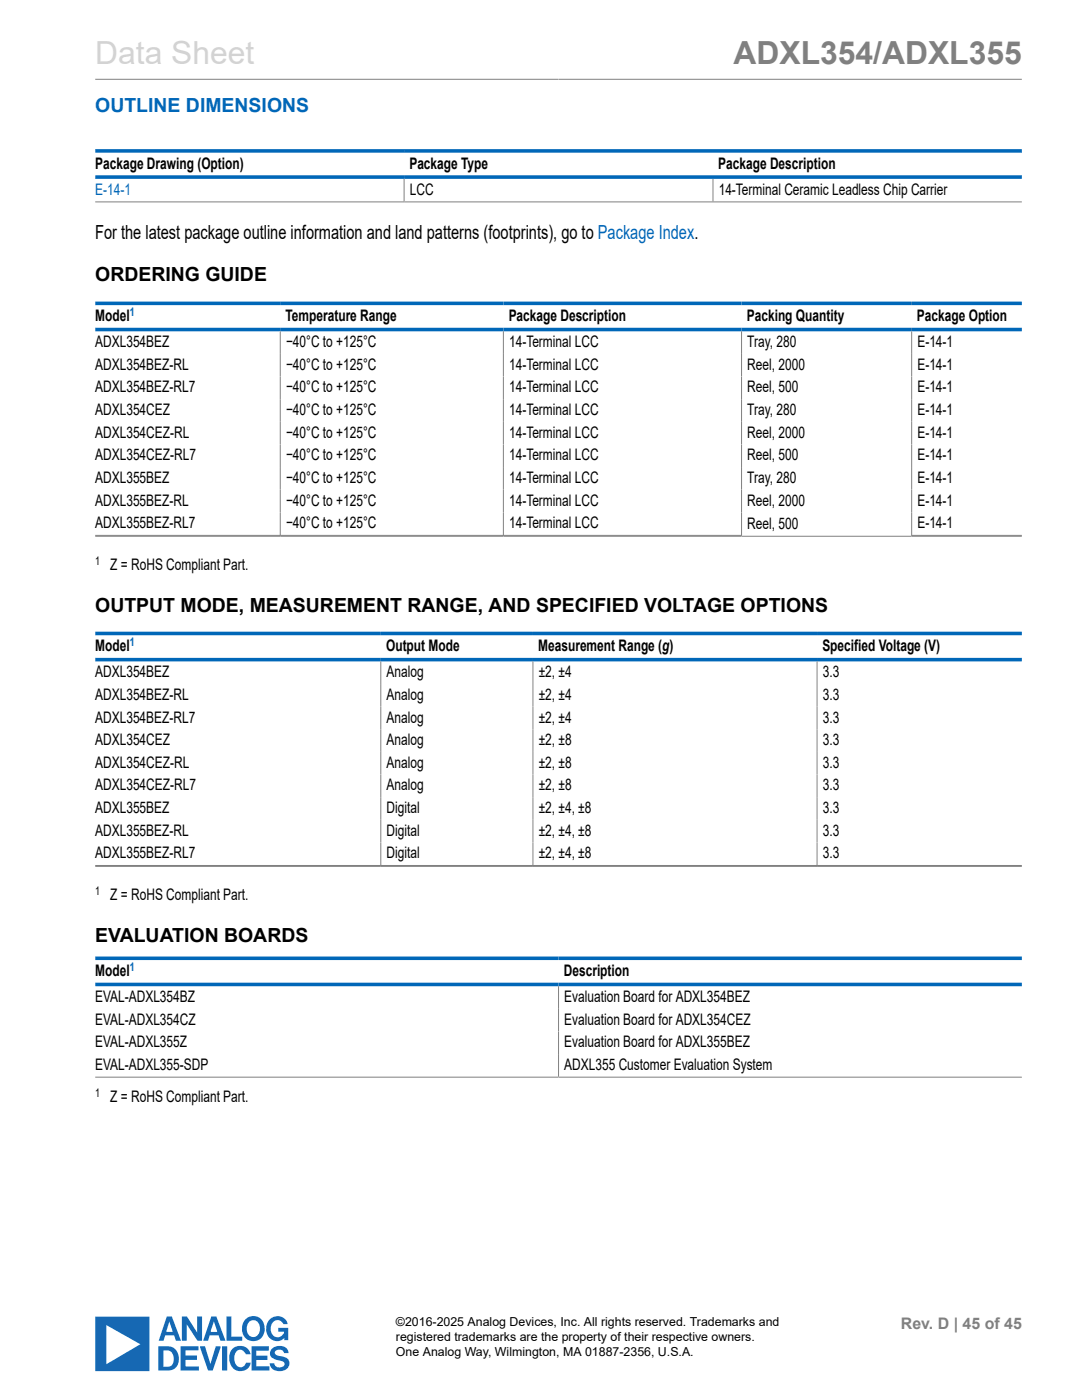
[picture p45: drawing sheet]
<svg xmlns="http://www.w3.org/2000/svg" width="216mm" height="279mm" viewBox="0 0 216 279" stroke-linecap="round" stroke-linejoin="round" font-family="sans-serif">
<defs><g id="words">
<text font-size="6.3" fill="#d3d3d3" x="19" y="12.7">Data Sheet</text>
<text font-size="6.3" fill="#808080" x="146.4" y="12.7">ADXL354/ADXL355</text>
<text font-size="3.9" fill="#0067b8" x="19" y="22.3">OUTLINE DIMENSIONS</text>
<g font-size="3.9">
<text x="19" y="47.6">For the latest package outline information and land patterns (footprints), go to Package Index.</text>
<text x="19" y="56.2">ORDERING GUIDE</text>
<text x="19" y="122">OUTPUT MODE, MEASUREMENT RANGE, AND SPECIFIED VOLTAGE OPTIONS</text>
<text x="19" y="187.9">EVALUATION BOARDS</text>
</g>
<g font-size="3.2">
<text x="19" y="33.6">Package Drawing (Option)</text>
<text x="81.7" y="33.6">Package Type</text>
<text x="143.3" y="33.6">Package Description</text>
<text x="81.8" y="38.9">LCC</text>
<text x="143.4" y="38.9">14-Terminal Ceramic Leadless Chip Carrier</text>
<text x="19" y="64.1">Model</text>
<text x="57" y="64.1">Temperature Range</text>
<text x="101.5" y="64.1">Package Description</text>
<text x="149" y="64.1">Packing Quantity</text>
<text x="183" y="64.1">Package Option</text>
<text x="19" y="69.3">ADXL354BEZ</text>
<text x="57.1" y="69.3">−40°C to +125°C</text>
<text x="101.6" y="69.3">14-Terminal LCC</text>
<text x="149.1" y="69.3">Tray, 280</text>
<text x="183.1" y="69.3">E-14-1</text>
<text x="19" y="73.8">ADXL354BEZ-RL</text>
<text x="57.1" y="73.8">−40°C to +125°C</text>
<text x="101.6" y="73.8">14-Terminal LCC</text>
<text x="149.1" y="73.8">Reel, 2000</text>
<text x="183.1" y="73.8">E-14-1</text>
<text x="19" y="78.3">ADXL354BEZ-RL7</text>
<text x="19" y="82.8">ADXL354CEZ</text>
<text x="57.1" y="78.3">−40°C to +125°C</text>
<text x="57.1" y="82.8">−40°C to +125°C</text>
<text x="101.6" y="78.3">14-Terminal LCC</text>
<text x="101.6" y="82.8">14-Terminal LCC</text>
<text x="149.1" y="78.3">Reel, 500</text>
<text x="149.1" y="82.8">Tray, 280</text>
<text x="183.1" y="78.3">E-14-1</text>
<text x="183.1" y="82.8">E-14-1</text>
<text x="19" y="87.4">ADXL354CEZ-RL</text>
<text x="57.1" y="87.4">−40°C to +125°C</text>
<text x="101.6" y="87.4">14-Terminal LCC</text>
<text x="149.1" y="87.4">Reel, 2000</text>
<text x="183.1" y="87.4">E-14-1</text>
<text x="19" y="91.9">ADXL354CEZ-RL7</text>
<text x="57.1" y="91.9">−40°C to +125°C</text>
<text x="101.6" y="91.9">14-Terminal LCC</text>
<text x="149.1" y="91.9">Reel, 500</text>
<text x="183.1" y="91.9">E-14-1</text>
<text x="19" y="96.4">ADXL355BEZ</text>
<text x="19" y="100.9">ADXL355BEZ-RL</text>
<text x="57.1" y="96.4">−40°C to +125°C</text>
<text x="57.1" y="100.9">−40°C to +125°C</text>
<text x="101.6" y="96.4">14-Terminal LCC</text>
<text x="101.6" y="100.9">14-Terminal LCC</text>
<text x="149.1" y="96.4">Tray, 280</text>
<text x="149.1" y="100.9">Reel, 2000</text>
<text x="183.1" y="96.4">E-14-1</text>
<text x="183.1" y="100.9">E-14-1</text>
<text x="19" y="105.4">ADXL355BEZ-RL7</text>
<text x="57.1" y="105.4">−40°C to +125°C</text>
<text x="101.6" y="105.4">14-Terminal LCC</text>
<text x="149.1" y="105.5">Reel, 500</text>
<text x="183.1" y="105.4">E-14-1</text>
<text x="22" y="113.7">Z = RoHS Compliant Part.</text>
<text x="19" y="130">Model</text>
<text x="77" y="130">Output Mode</text>
<text x="107.4" y="130">Measurement Range (g)</text>
<text x="164.1" y="130">Specified Voltage (V)</text>
<text x="19" y="135.2">ADXL354BEZ</text>
<text x="77.1" y="135.2">Analog</text>
<text x="107.5" y="135.2">±2, ±4</text>
<text x="164.2" y="135.2">3.3</text>
<text x="19" y="139.7">ADXL354BEZ-RL</text>
<text x="77.1" y="139.7">Analog</text>
<text x="107.5" y="139.7">±2, ±4</text>
<text x="164.2" y="139.7">3.3</text>
<text x="19" y="144.2">ADXL354BEZ-RL7</text>
<text x="19" y="148.7">ADXL354CEZ</text>
<text x="77.1" y="144.2">Analog</text>
<text x="77.1" y="148.7">Analog</text>
<text x="107.5" y="144.2">±2, ±4</text>
<text x="107.5" y="148.7">±2, ±8</text>
<text x="164.2" y="144.2">3.3</text>
<text x="164.2" y="148.7">3.3</text>
<text x="19" y="153.2">ADXL354CEZ-RL</text>
<text x="77.1" y="153.2">Analog</text>
<text x="107.5" y="153.2">±2, ±8</text>
<text x="164.2" y="153.2">3.3</text>
<text x="19" y="157.7">ADXL354CEZ-RL7</text>
<text x="77.1" y="157.7">Analog</text>
<text x="107.5" y="157.7">±2, ±8</text>
<text x="164.2" y="157.7">3.3</text>
<text x="19" y="162.3">ADXL355BEZ</text>
<text x="19" y="166.8">ADXL355BEZ-RL</text>
<text x="77.1" y="162.3">Digital</text>
<text x="77.1" y="166.8">Digital</text>
<text x="107.5" y="162.3">±2, ±4, ±8</text>
<text x="107.5" y="166.8">±2, ±4, ±8</text>
<text x="164.2" y="162.3">3.3</text>
<text x="164.2" y="166.8">3.3</text>
<text x="19" y="171.3">ADXL355BEZ-RL7</text>
<text x="77.1" y="171.3">Digital</text>
<text x="107.5" y="171.3">±2, ±4, ±8</text>
<text x="164.2" y="171.3">3.3</text>
<text x="22" y="179.6">Z = RoHS Compliant Part.</text>
<text x="19" y="194.8">Model</text>
<text x="112.5" y="194.8">Description</text>
<text x="19" y="200">EVAL-ADXL354BZ</text>
<text x="112.6" y="200">Evaluation Board for ADXL354BEZ</text>
<text x="19" y="204.5">EVAL-ADXL354CZ</text>
<text x="19" y="209">EVAL-ADXL355Z</text>
<text x="112.6" y="204.5">Evaluation Board for ADXL354CEZ</text>
<text x="112.6" y="209">Evaluation Board for ADXL355BEZ</text>
<text x="19" y="213.5">EVAL-ADXL355-SDP</text>
<text x="112.6" y="213.5">ADXL355 Customer Evaluation System</text>
<text x="22" y="219.9">Z = RoHS Compliant Part.</text>
</g>
<text font-size="3.2" fill="#0067b8" x="19" y="38.9">E-14-1</text>
<text font-size="3.2" fill="#808080" x="179.8" y="265.2">Rev. D | 45 of 45</text>
<g font-size="2.5">
<text x="79" y="264.6">©2016-2025 Analog Devices, Inc. All rights reserved. Trademarks and</text>
<text x="79" y="267.6">registered trademarks are the property of their respective owners.</text>
<text x="79" y="270.5">One Analog Way, Wilmington, MA 01887-2356, U.S.A.</text>
</g>
<g font-size="2.4" fill="#0067b8">
<text x="25.9" y="63">1</text>
<text x="25.9" y="128.9">1</text>
<text x="25.9" y="193.7">1</text>
</g>
<g font-size="2.4">
<text x="19" y="112.7">1</text>
<text x="19" y="178.5">1</text>
<text x="19" y="218.9">1</text>
</g>
</g></defs>
<path d="M19 15.8h184.9" fill="none" stroke="#808080" stroke-width=".2"/>
<path d="M19 262.8h10.8v10.8h-10.8zM21.2 264.5v7.8l6.8-4zM31.6 268.7a3.8 3.8 0 0 1 3.3 .5 2.69 2.69 0 0 1-.3 4.1l-1.1 .2h-1.9zM33.3 262.7h1l1.8 4.9h-1l-.4-1.1h-1.7l-.4 1.1h-.9zM32.6 269.5v3.3a1.65 1.65 0 0 0 1.8-.6 1.65 1.65 0 0 0 .1-1.9 1.49 1.49 0 0 0-1.9-.8zM33.8 263.7l-.6 2.1h1.2zM36 268.7h3.6v.8h-2.6v1h2.3v.9h-2.3v1.3h2.7v.8h-3.7zM36.3 262.7h1l2 3.3v-3.3h1v4.9h-.9l-2.1-3.3v3.3h-1zM39.9 268.7h1l1.1 3.5 1.1-3.5h.9l-1.6 4.8h-.9zM42.2 262.7h1l1.8 4.9h-1l-.4-1.1h-1.8l-.3 1.1h-1zM42.7 263.7l-.6 2.1h1.2zM44.3 268.7h1v4.8h-1zM45.2 262.7h1v4.1h2.1v.8h-3.1zM46.5 269.1a2.15 2.15 0 0 1 3.5 1.2h-.9a1.14 1.14 0 0 0-1.2-.9 1.14 1.14 0 0 0-1.1 1 2.18 2.18 0 0 0 .7 2.3 1.08 1.08 0 0 0 1.6-.7h.9a2.12 2.12 0 0 1-2.1 1.7 2.12 2.12 0 0 1-2-1.8 2.8 2.8 0 0 1 .6-2.8zM49.2 263.1a2.35 2.35 0 0 1 2.8 .1 2.35 2.35 0 0 1 .7 2.7 2.29 2.29 0 0 1-2.7 1.7 2.29 2.29 0 0 1-1.7-2.8l.5-1.3zM49.6 264a1.79 1.79 0 0 0 .9 2.8 1.73 1.73 0 0 0 1.4-1.6 1.73 1.73 0 0 0-1.3-1.7l-.6 .1zM50.2 268.7h3.4v.9h-2.5v1h2.3v.8h-2.3v1.3h2.7v.8h-3.6zM53.9 263.2a2.07 2.07 0 0 1 3.5 1.1h-.8a1.32 1.32 0 0 0-1.6-.8 1.32 1.32 0 0 0-1 1.4 1.47 1.47 0 0 0 .5 1.6 1.47 1.47 0 0 0 1.7 .1l.4-.5 .1-.3h-1.2v-.8h2v2.5h-.8v-.5a2.13 2.13 0 0 1-2.5 .4 2.13 2.13 0 0 1-1.1-2.2l.4-1.4zM54.4 269.1a1.9 1.9 0 0 1 3.2 .9h-.9a.99 .99 0 0 0-.9-.7 .99 .99 0 0 0-1 .6 .85 .85 0 0 0 1 .7 1.63 1.63 0 0 1 1.9 1.9 2.13 2.13 0 0 1-3.8 0l-.1-.4h.9a1.06 1.06 0 0 0 1 .9 1.06 1.06 0 0 0 1.1-.8 .93 .93 0 0 0-1-.7l-.4-.1a1.4 1.4 0 0 1-1.3-2z" fill="#1668b3"/>
<path d="M19 30.1h184.9M19 35.3h184.9M19 60.5h184.9M19 65.8h184.9M19 126.4h184.9M19 131.6h184.9M19 191.2h184.9M19 196.5h184.9" fill="none" stroke="#0067b8" stroke-width=".71"/>
<g fill="none" stroke="#808080" stroke-width=".2">
<path d="M80.6 35.7v4.5M142.3 35.7v4.5M19 40.3h184.9M55.9 66.1v40.8M100.4 66.1v40.8M148 66.1v40.8M181.9 66.1v40.8M19 106.8h129.1M19 107h184.9M181.8 106.8h22.1M76 132v40.8M106.3 132v40.8"/>
<path d="M163 132v40.8M19 172.7h184.9M19 172.9h184.9M111.5 196.8v18.1M19 215h184.9"/>
</g>
<use href="#words"/>
</svg>
